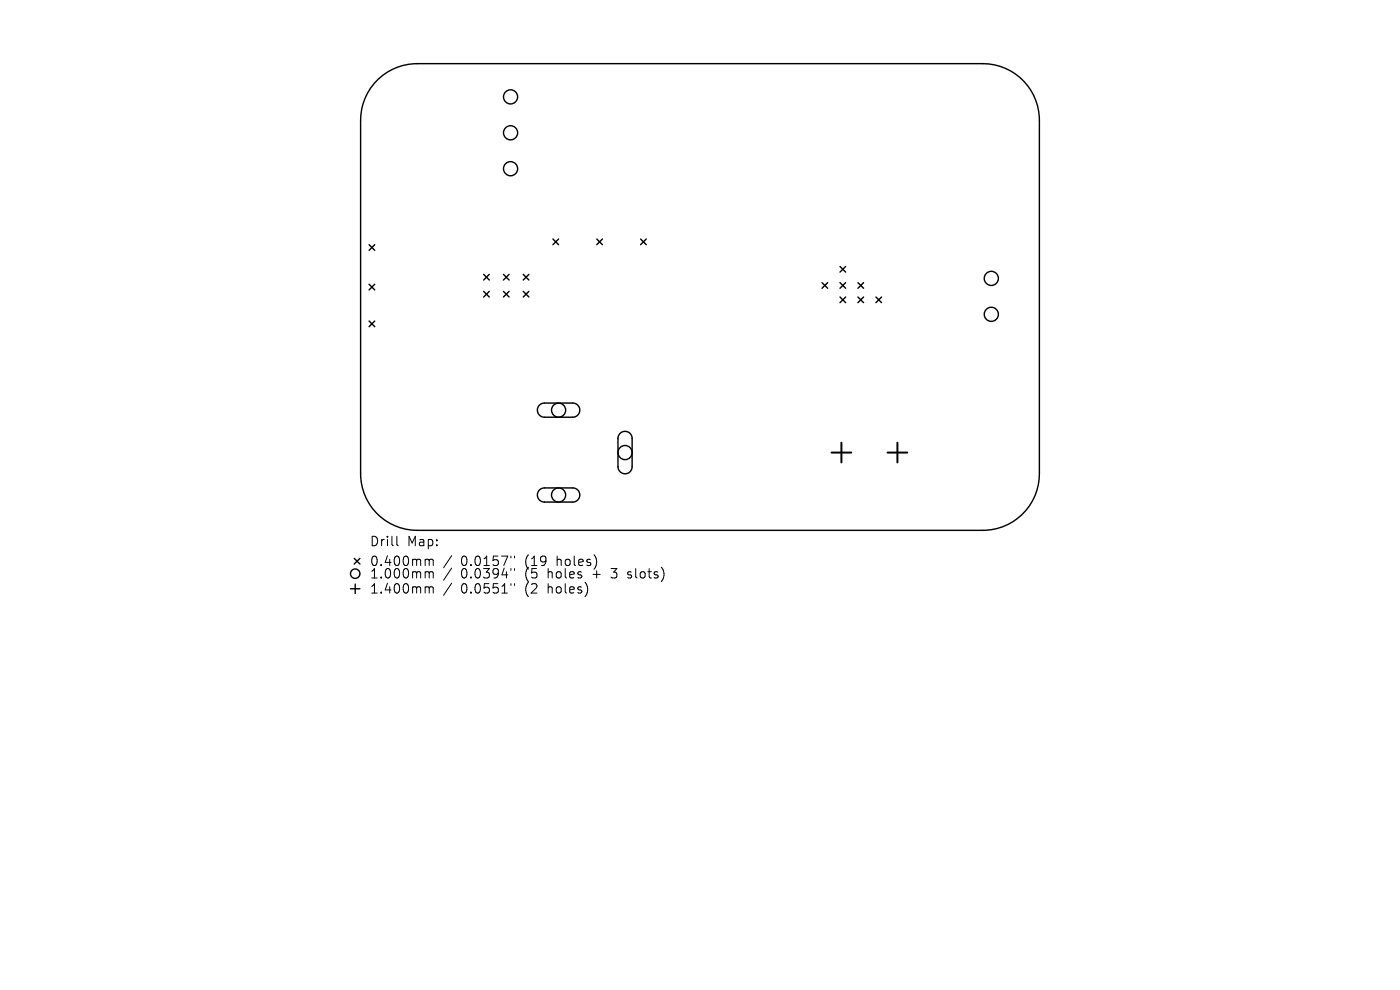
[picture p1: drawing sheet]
<svg xmlns="http://www.w3.org/2000/svg" width="297mm" height="210mm" viewBox="0 0 297 210" stroke-linecap="round" stroke-linejoin="round" font-family="sans-serif">
<defs><g id="words">
<g font-size="2.8">
<text x="78.4" y="116.2">Drill</text>
<text x="86.4" y="116.2">Map:</text>
<text x="78.4" y="120.4">0.400mm</text>
<text x="78.4" y="123">1.000mm</text>
<text x="97.8" y="120.4">0.0157&quot;</text>
<text x="97.8" y="123">0.0394&quot;</text>
<text x="111.5" y="120.4">(19</text>
<text x="111.5" y="123">(5</text>
<text x="116.5" y="123">holes</text>
<text x="118.4" y="120.4">holes)</text>
<text x="126.2" y="123">+</text>
<text x="130.4" y="123">3</text>
<text x="134" y="123">slots)</text>
<text x="78.4" y="126.2">1.400mm</text>
<text x="97.8" y="126.2">0.0551&quot;</text>
<text x="111.5" y="126.2">(2</text>
<text x="116.5" y="126.2">holes)</text>
</g>
</g></defs>
<g fill="none" stroke="#000" stroke-width=".3">
<path d="M80.2 16.8a12 12 0 0 1 8.3-3.3h120a12 12 0 0 1 12 12v75a12 12 0 0 1-12 12h-120a12 12 0 0 1-12-12v-75a12 12 0 0 1 3.7-8.7zM78.3 51.9l1.2 1.2M79.5 51.9l-1.2 1.2M102.6 58.2l1.2 1.2M103.8 58.2l-1.2 1.2M106.8 58.2l1.2 1.2M108 58.2l-1.2 1.2M111 58.2l1.2 1.2M112.2 58.2l-1.2 1.2M117.3 50.7l1.2 1.2M118.5 50.7l-1.2 1.2M126.6 50.7l1.2 1.2"/>
<path d="M127.8 50.7l-1.2 1.2M135.9 50.7l1.2 1.2M137.1 50.7l-1.2 1.2M174.4 60l1.2 1.2M175.6 60l-1.2 1.2M178.2 56.5l1.2 1.2M178.2 60l1.2 1.2M179.4 56.5l-1.2 1.2M179.4 60l-1.2 1.2M182 60l1.2 1.2M183.2 60l-1.2 1.2M78.3 60.3l1.2 1.2"/>
<path d="M78.3 68.1l1.2 1.2M79.5 60.3l-1.2 1.2M79.5 68.1l-1.2 1.2M102.6 61.8l1.2 1.2M103.8 61.8l-1.2 1.2M106.8 61.8l1.2 1.2M108 61.8l-1.2 1.2M111 61.8l1.2 1.2M112.2 61.8l-1.2 1.2M178.2 63l1.2 1.2M179.4 63l-1.2 1.2M182 63l1.2 1.2"/>
<path d="M183.2 63l-1.2 1.2M185.8 63l1.2 1.2M187 63l-1.2 1.2M114.4 85.9l1-.4h6.1a1.5 1.5 0 0 1 1.5 1.5 1.5 1.5 0 0 1-1.5 1.5h-6a1.5 1.5 0 0 1-1.4-.9 1.5 1.5 0 0 1 .3-1.7zM131.5 91.9a1.5 1.5 0 0 1 1.7-.3 1.5 1.5 0 0 1 .9 1.4v6a1.5 1.5 0 0 1-1.5 1.5 1.5 1.5 0 0 1-1.5-1.5v-6.1zM75.2 118.5l1.2 1.2M76.4 118.5l-1.2 1.2M114.4 103.9l1-.4h6.1a1.5 1.5 0 0 1 1.5 1.5 1.5 1.5 0 0 1-1.5 1.5h-6a1.5 1.5 0 0 1-1.4-.9 1.5 1.5 0 0 1 .3-1.7zM74.4 124.9h2M75.4 123.9v2"/>
<circle cx="108.3" cy="28.2" r="1.5"/>
<circle cx="108.3" cy="20.5" r="1.5"/>
<circle cx="108.3" cy="35.8" r="1.5"/>
<circle cx="210.3" cy="59.1" r="1.5"/>
<circle cx="210.3" cy="66.7" r="1.5"/>
<circle cx="118.5" cy="87" r="1.5"/>
<circle cx="132.6" cy="96" r="1.5"/>
<circle cx="118.5" cy="105" r="1.5"/>
<circle cx="75.4" cy="121.7" r="1"/>
</g>
<path d="M176.4 96h4.2M178.5 93.9v4.2M188.3 96h4.2M190.4 93.9v4.2" fill="none" stroke="#000" stroke-width=".42"/>
<g fill="none" stroke="#000" stroke-width=".21">
<path d="M84.2 113.8v1.7l.3 .3M90.5 118.6h.3l.3 .3M91.1 118.9l.2-.3 .5 .1 .1 1.3M91.1 118.9v1.1M95.8 117.9l-1.7 2.5M108.4 118v.3M109.1 118v.3M90.5 121.3l.5 .1 .1 .2M90.5 124.5h.3l.3 .3M91.1 121.6v1M91.1 124.8v1M91.1 121.6l.2-.3 .5 .1 .1 1.2"/>
<path d="M91.1 124.8l.2-.3 .5 .1 .1 1.2M95.8 120.5l-1.7 2.6M95.8 123.7l-1.7 2.6M108.4 120.6v.4M108.4 123.8v.4M109.1 120.6v.4M109.1 123.8v.4M133.1 122.5l.2 .1M133.2 121.4v.4"/>
</g>
<use href="#words"/>
</svg>
